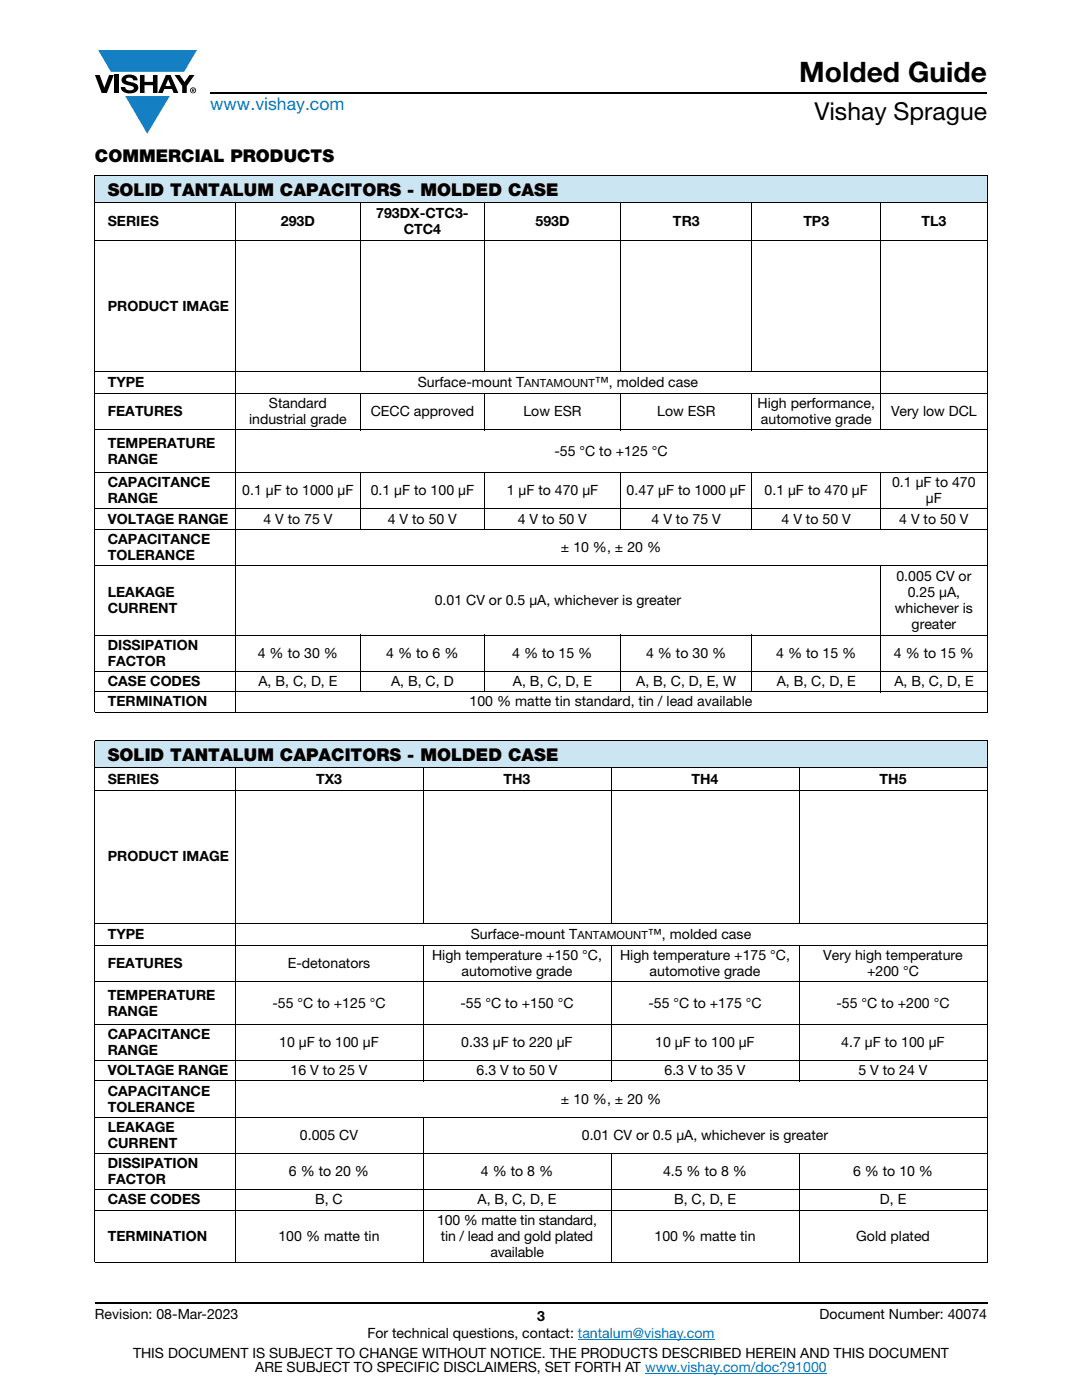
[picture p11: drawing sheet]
<svg xmlns="http://www.w3.org/2000/svg" width="216mm" height="279mm" viewBox="0 0 216 279" stroke-linecap="round" stroke-linejoin="round" font-family="sans-serif">
<defs><g id="words">
<text font-size="5.6" x="159.5" y="16.4">Molded Guide</text>
<text font-size="4.9" x="162.5" y="24">Vishay Sprague</text>
<text font-size="3.5" fill="#007ec4" x="42" y="21.9">www.vishay.com</text>
<g font-size="3.5">
<text x="18.9" y="32.3">COMMERCIAL PRODUCTS</text>
<text x="21.5" y="39.1">SOLID TANTALUM CAPACITORS - MOLDED CASE</text>
<text x="21.5" y="151.9">SOLID TANTALUM CAPACITORS - MOLDED CASE</text>
</g>
<g font-size="2.8">
<text x="21.5" y="45.1">SERIES</text>
<text x="56.1" y="45.1">293D</text>
<text x="75.1" y="43.6">793DX-CTC3-</text>
<text x="80.6" y="46.7">CTC4</text>
<text x="106.8" y="45.1">593D</text>
<text x="134.3" y="45.1">TR3</text>
<text x="160.3" y="45.1">TP3</text>
<text x="183.9" y="45.1">TL3</text>
<text x="21.5" y="62">PRODUCT IMAGE</text>
<text x="21.5" y="77.2">TYPE</text>
<text x="83.4" y="77.2">Surface-mount T</text>
<text x="118.7" y="77.2">™, molded case</text>
<text x="21.5" y="83">FEATURES</text>
<text x="53.7" y="81.4">Standard</text>
<text x="74" y="83">CECC approved</text>
<text x="104.4" y="83">Low ESR</text>
<text x="131.1" y="83">Low ESR</text>
<text x="151.2" y="81.4">High performance,</text>
<text x="177.8" y="83">Very low DCL</text>
<text x="21.5" y="89.3">TEMPERATURE</text>
<text x="49.7" y="84.6">industrial grade</text>
<text x="151.8" y="84.6">automotive grade</text>
<text x="21.5" y="92.5">RANGE</text>
<text x="110.6" y="90.9">-55 °C to +125 °C</text>
<text x="21.5" y="97.2">CAPACITANCE</text>
<text x="21.5" y="100.4">RANGE</text>
<text x="48.3" y="98.8">0.1 μF to 1000 μF</text>
<text x="74" y="98.8">0.1 μF to 100 μF</text>
<text x="101.1" y="98.8">1 μF to 470 μF</text>
<text x="125" y="98.8">0.47 μF to 1000 μF</text>
<text x="152.6" y="98.8">0.1 μF to 470 μF</text>
<text x="178" y="97.2">0.1 μF to 470</text>
<text x="184.8" y="100.4">μF</text>
<text x="21.5" y="104.5">VOLTAGE RANGE</text>
<text x="52.6" y="104.5">4 V to 75 V</text>
<text x="77.4" y="104.5">4 V to 50 V</text>
<text x="103.3" y="104.5">4 V to 50 V</text>
<text x="130" y="104.5">4 V to 75 V</text>
<text x="156" y="104.5">4 V to 50 V</text>
<text x="179.4" y="104.5">4 V to 50 V</text>
<text x="21.5" y="108.5">CAPACITANCE</text>
<text x="21.5" y="111.7">TOLERANCE</text>
<text x="111.9" y="110.1">± 10 %, ± 20 %</text>
<text x="21.5" y="119.1">LEAKAGE</text>
<text x="178.9" y="116">0.005 CV or</text>
<text x="181.1" y="119.1">0.25 μA,</text>
<text x="21.5" y="122.3">CURRENT</text>
<text x="86.7" y="120.7">0.01 CV or 0.5 μA, whichever is greater</text>
<text x="178.5" y="122.3">whichever is</text>
<text x="181.9" y="125.5">greater</text>
<text x="21.5" y="129.7">DISSIPATION</text>
<text x="51.5" y="131.3">4 % to 30 %</text>
<text x="77.1" y="131.3">4 % to 6 %</text>
<text x="102.2" y="131.3">4 % to 15 %</text>
<text x="128.9" y="131.3">4 % to 30 %</text>
<text x="154.9" y="131.3">4 % to 15 %</text>
<text x="178.3" y="131.3">4 % to 15 %</text>
<text x="21.5" y="132.9">FACTOR</text>
<text x="21.5" y="136.9">CASE CODES</text>
<text x="51.6" y="136.9">A, B, C, D, E</text>
<text x="78.1" y="136.9">A, B, C, D</text>
<text x="102.4" y="136.9">A, B, C, D, E</text>
<text x="127" y="136.9">A, B, C, D, E, W</text>
<text x="155" y="136.9">A, B, C, D, E</text>
<text x="178.5" y="136.9">A, B, C, D, E</text>
<text x="21.5" y="141">TERMINATION</text>
<text x="93.7" y="141">100 % matte tin standard, tin / lead available</text>
<text x="21.5" y="156.4">SERIES</text>
<text x="63.1" y="156.4">TX3</text>
<text x="100.5" y="156.4">TH3</text>
<text x="138" y="156.4">TH4</text>
<text x="175.5" y="156.4">TH5</text>
<text x="21.5" y="171.9">PRODUCT IMAGE</text>
<text x="21.5" y="187.4">TYPE</text>
<text x="86.2" y="191.6">High temperature +150 °C,</text>
<text x="93.9" y="187.4">Surface-mount T</text>
<text x="123.7" y="191.6">High temperature +175 °C,</text>
<text x="129.3" y="187.4">™, molded case</text>
<text x="164.3" y="191.6">Very high temperature</text>
<text x="21.5" y="193.2">FEATURES</text>
<text x="57.4" y="193.2">E-detonators</text>
<text x="92.1" y="194.8">automotive grade</text>
<text x="129.6" y="194.8">automotive grade</text>
<text x="173" y="194.8">+200 °C</text>
<text x="21.5" y="199.5">TEMPERATURE</text>
<text x="21.5" y="202.7">RANGE</text>
<text x="54.4" y="201.1">-55 °C to +125 °C</text>
<text x="91.9" y="201.1">-55 °C to +150 °C</text>
<text x="129.4" y="201.1">-55 °C to +175 °C</text>
<text x="166.9" y="201.1">-55 °C to +200 °C</text>
<text x="21.5" y="207.4">CAPACITANCE</text>
<text x="55.7" y="209">10 μF to 100 μF</text>
<text x="92.1" y="209">0.33 μF to 220 μF</text>
<text x="130.7" y="209">10 μF to 100 μF</text>
<text x="167.9" y="209">4.7 μF to 100 μF</text>
<text x="21.5" y="210.6">RANGE</text>
<text x="21.5" y="214.6">VOLTAGE RANGE</text>
<text x="58" y="214.6">16 V to 25 V</text>
<text x="95.1" y="214.6">6.3 V to 50 V</text>
<text x="132.6" y="214.6">6.3 V to 35 V</text>
<text x="171.3" y="214.6">5 V to 24 V</text>
<text x="21.5" y="218.7">CAPACITANCE</text>
<text x="21.5" y="221.8">TOLERANCE</text>
<text x="111.9" y="220.3">± 10 %, ± 20 %</text>
<text x="21.5" y="225.9">LEAKAGE</text>
<text x="59.9" y="227.5">0.005 CV</text>
<text x="116.1" y="227.5">0.01 CV or 0.5 μA, whichever is greater</text>
<text x="21.5" y="229.1">CURRENT</text>
<text x="21.5" y="233.2">DISSIPATION</text>
<text x="21.5" y="236.3">FACTOR</text>
<text x="57.7" y="234.7">6 % to 20 %</text>
<text x="96" y="234.7">4 % to 8 %</text>
<text x="132.3" y="234.7">4.5 % to 8 %</text>
<text x="170.2" y="234.7">6 % to 10 %</text>
<text x="21.5" y="240.4">CASE CODES</text>
<text x="62.9" y="240.4">B, C</text>
<text x="87.2" y="244.4">100 % matte tin standard,</text>
<text x="95.3" y="240.4">A, B, C, D, E</text>
<text x="134.5" y="240.4">B, C, D, E</text>
<text x="175.6" y="240.4">D, E</text>
<text x="21.5" y="247.6">TERMINATION</text>
<text x="55.6" y="247.6">100 % matte tin</text>
<text x="88" y="247.6">tin / lead and gold plated</text>
<text x="97.9" y="250.8">available</text>
<text x="130.6" y="247.6">100 % matte tin</text>
<text x="170.8" y="247.6">Gold plated</text>
<text x="18.9" y="263.3">Revision: 08-Mar-2023</text>
<text x="107.2" y="263.6">3</text>
<text x="163.6" y="263.3">Document Number: 40074</text>
<text x="73.3" y="267.1">For technical questions, contact: tantalum@vishay.com</text>
<text x="26.5" y="271">THIS DOCUMENT IS SUBJECT TO CHANGE WITHOUT NOTICE. THE PRODUCTS DESCRIBED HEREIN AND THIS DOCUMENT</text>
<text x="50.9" y="273.8">ARE SUBJECT TO SPECIFIC DISCLAIMERS, SET FORTH AT www.vishay.com/doc?91000</text>
</g>
<g font-size="2.2">
<text x="104.6" y="77.2">ANTAMOUNT</text>
<text x="115.2" y="187.4">ANTAMOUNT</text>
</g>
</g></defs>
<g fill="#147fc3">
<path d="M19.6 10h19.7l-2.6 4.3h-1.1h-13.5z"/>
<path d="M25 19.2h8.9l-4.5 7.5z"/>
</g>
<g fill="#000">
<path d="M18.9 15h1l.9 2.5 1-2.5h.9l-1.4 3.6h-1zM22.9 15h.9v3.6h-.9zM24.6 15.3a2.1 2.1 0 0 1 2.8 .3l.1 .4h-.9a.79 .79 0 0 0-.7-.5 .79 .79 0 0 0-.8 .4l.3 .3 1 .2a1.08 1.08 0 0 1 1.2 1 1.08 1.08 0 0 1-1.1 1.2 1.73 1.73 0 0 1-2.4-1.2h.9a.96 .96 0 0 0 .8 .6 .96 .96 0 0 0 .9-.4 1.31 1.31 0 0 0-1.2-.6 1.03 1.03 0 0 1-1.1-.6 1.03 1.03 0 0 1 .2-1.1zM27.9 15h.9v1.3h1.7v-1.3h.9v3.6h-.9v-1.6h-1.7v1.6h-.9zM34.8 15h1.1l.9 1.4 1-1.4h1l-1.5 2.2v1.4h-.9v-1.4z"/>
<path d="M33.6 15.9l.5 1.3h-1.1zM33.1 15l-1.6 3.6h1l.3-.8h1.5l.3 .8h1l-1.6-3.6z"/>
<path d="M38.4 17.8h.2v.2h-.2zM38.3 17.7v.7h.1v-.3l.4 .3-.2-.3 .2-.2-.1-.2z"/>
<path d="M38.1 18a.46 .46 0 0 1 .9 0 .46 .46 0 0 1-.9 0zM37.9 18a.6 .6 0 0 0 1.2 0 .6 .6 0 0 0-1.2 0z"/>
</g>
<path d="M42 18.6h155M18.9 260h178.1" fill="none" stroke="#000" stroke-width=".36"/>
<path d="M115.3 267.3h27.3M128.7 274h36.3" fill="none" stroke="#007ec4" stroke-width=".2"/>
<g fill="#cce5f3">
<path d="M18.9 34.9h178.1v5.5h-178.1z"/>
<path d="M18.9 147.7h178.1v5.5h-178.1z"/>
</g>
<g fill="none" stroke="#000" stroke-width=".2">
<path d="M18.9 34.9h178.1M18.9 35v107M197 35v107M18.9 40.4h178.1M18.9 48h178.1M46.9 40.3v101.9M72 40.3v33.9M96.6 40.3v33.9M123.9 40.3v33.9M150 40.3v33.9M175.8 40.3v45.5M18.9 74.1h178.1"/>
<path d="M18.9 78.5h178.1M72 78.4v7.4M96.6 78.4v7.4M123.9 78.4v7.4M150 78.4v7.4M18.9 85.7h178.1M18.9 94.3h178.1M72 94.2v11.5M96.6 94.2v11.5M123.9 94.2v11.5M150 94.2v11.5M175.8 94.2v11.5"/>
<path d="M18.9 101.5h178.1M18.9 105.6h178.1M18.9 112.8h178.1M175.8 112.7v25.4M18.9 126.8h178.1M18.9 134h178.1M18.9 138h178.1M72 126.7v11.4M96.6 126.7v11.4M123.9 126.7v11.4M150 126.7v11.4M18.9 142.1h178.1"/>
<path d="M18.9 147.7h178.1M18.9 153.2h178.1M18.9 157.7h178.1M18.9 147.8v104M46.9 153.2v98.8M84.4 153.2v31.1M121.9 153.2v31.1M159.4 153.2v31.1M197 147.8v104M18.9 184.3h178.1M18.9 188.7h178.1M18.9 195.9h178.1"/>
<path d="M84.4 188.6v27.2M121.9 188.6v27.2M159.4 188.6v27.2M18.9 204.4h178.1M18.9 211.7h178.1M18.9 215.7h178.1M18.9 223h178.1M18.9 230.2h178.1M18.9 237.4h178.1M84.4 222.9v29.1M121.9 230.1v21.9M159.4 230.1v21.9"/>
<path d="M18.9 241.5h178.1M18.9 251.9h178.1"/>
</g>
<use href="#words"/>
</svg>
